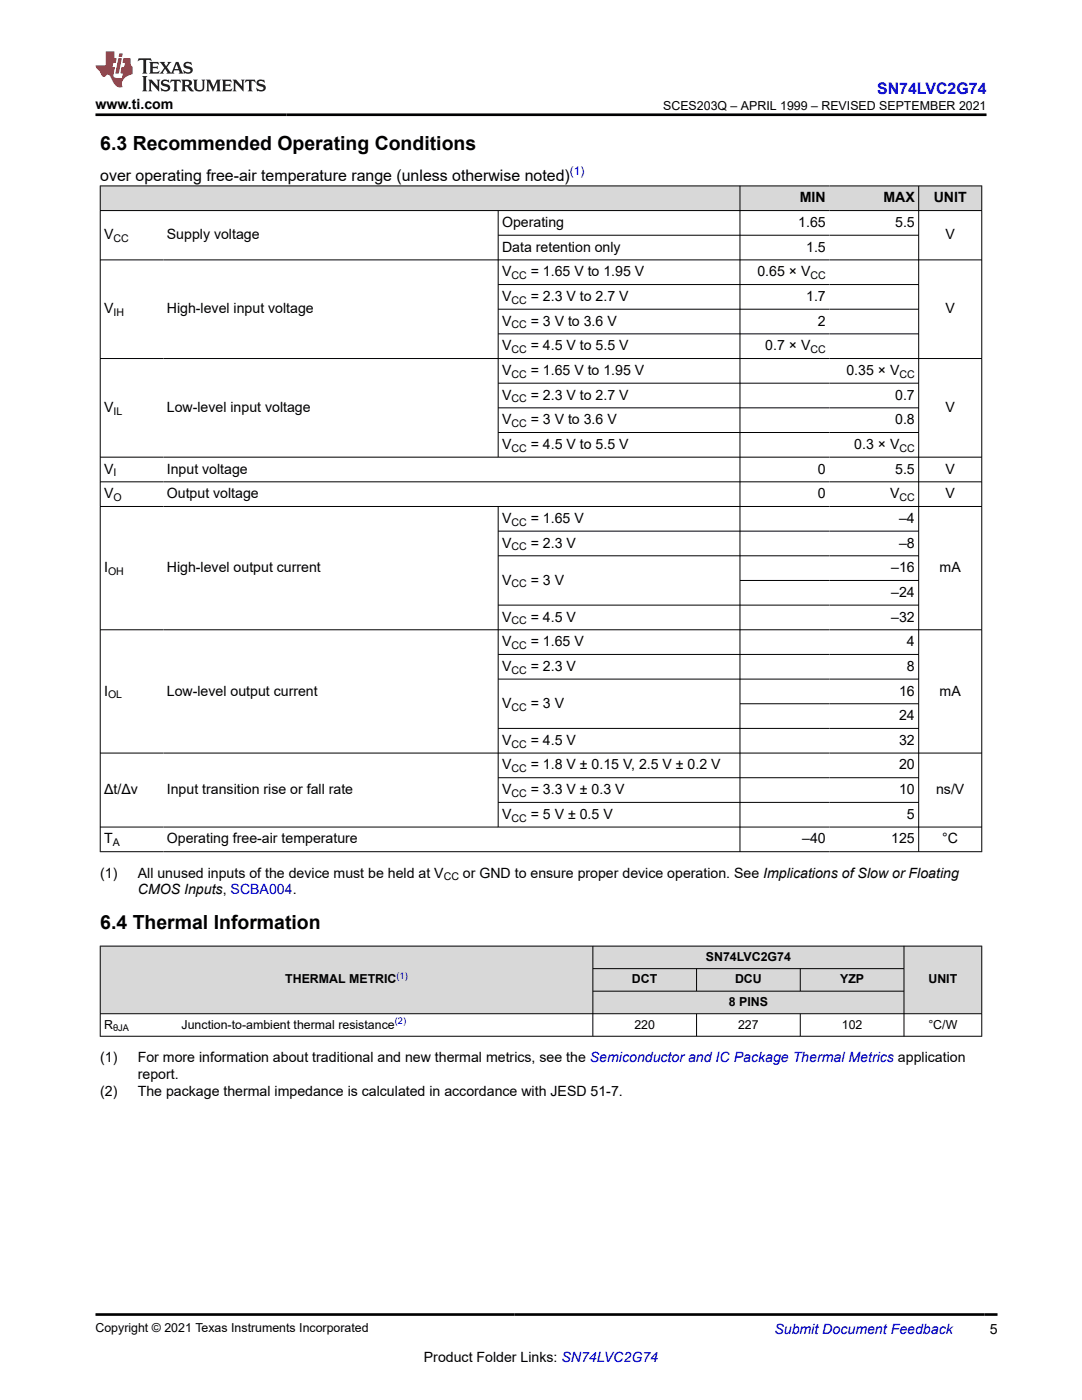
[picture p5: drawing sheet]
<svg xmlns="http://www.w3.org/2000/svg" width="216mm" height="279mm" viewBox="0 0 216 279" stroke-linecap="round" stroke-linejoin="round" font-family="sans-serif">
<defs><g id="words">
<g font-size="3.9">
<text x="20" y="29.9">6.3 Recommended Operating Conditions</text>
<text x="20" y="185.5">6.4 Thermal Information</text>
</g>
<text font-size="3.2" fill="#00f" x="175" y="18.7">SN74LVC2G74</text>
<text font-size="3.2" x="20" y="36.1">over operating free-air temperature range (unless otherwise noted)</text>
<g font-size="2.8">
<text x="19" y="21.8">www.ti.com</text>
<text x="159.6" y="40.4">MIN</text>
<text x="176.3" y="40.4">MAX</text>
<text x="186.3" y="40.4">UNIT</text>
<text x="20.8" y="47.8">V</text>
<text x="33.3" y="47.8">Supply voltage</text>
<text x="100.2" y="45.3">Operating</text>
<text x="159.3" y="45.3">1.65</text>
<text x="178.6" y="45.3">5.5</text>
<text x="188.7" y="47.8">V</text>
<text x="100.2" y="50.2">Data retention only</text>
<text x="160.9" y="50.2">1.5</text>
<text x="100.2" y="55.1">V</text>
<text x="105.9" y="55.1">= 1.65 V to 1.95 V</text>
<text x="151.1" y="55.1">0.65 × V</text>
<text x="20.8" y="62.5">V</text>
<text x="33.3" y="62.5">High-level input voltage</text>
<text x="100.2" y="60.1">V</text>
<text x="100.2" y="65">V</text>
<text x="105.9" y="60.1">= 2.3 V to 2.7 V</text>
<text x="105.9" y="65">= 3 V to 3.6 V</text>
<text x="160.9" y="60.1">1.7</text>
<text x="163.2" y="65">2</text>
<text x="188.7" y="62.5">V</text>
<text x="100.2" y="69.9">V</text>
<text x="105.9" y="69.9">= 4.5 V to 5.5 V</text>
<text x="152.7" y="69.9">0.7 × V</text>
<text x="100.2" y="74.8">V</text>
<text x="105.9" y="74.8">= 1.65 V to 1.95 V</text>
<text x="168.9" y="74.8">0.35 × V</text>
<text x="20.8" y="82.2">V</text>
<text x="33.3" y="82.2">Low-level input voltage</text>
<text x="100.2" y="79.7">V</text>
<text x="105.9" y="79.7">= 2.3 V to 2.7 V</text>
<text x="178.6" y="79.7">0.7</text>
<text x="188.7" y="82.2">V</text>
<text x="100.2" y="84.7">V</text>
<text x="100.2" y="89.6">V</text>
<text x="105.9" y="84.7">= 3 V to 3.6 V</text>
<text x="105.9" y="89.6">= 4.5 V to 5.5 V</text>
<text x="170.5" y="89.6">0.3 × V</text>
<text x="178.6" y="84.7">0.8</text>
<text x="20.8" y="94.5">V</text>
<text x="33.3" y="94.5">Input voltage</text>
<text x="163.2" y="94.5">0</text>
<text x="178.6" y="94.5">5.5</text>
<text x="188.7" y="94.5">V</text>
<text x="20.8" y="99.4">V</text>
<text x="33.3" y="99.4">Output voltage</text>
<text x="163.2" y="99.4">0</text>
<text x="177.6" y="99.4">V</text>
<text x="188.7" y="99.4">V</text>
<text x="100.2" y="104.4">V</text>
<text x="105.9" y="104.4">= 1.65 V</text>
<text x="179.4" y="104.4">–4</text>
<text x="100.2" y="109.3">V</text>
<text x="105.9" y="109.3">= 2.3 V</text>
<text x="179.4" y="109.3">–8</text>
<text x="20.8" y="114.2">I</text>
<text x="33.3" y="114.2">High-level output current</text>
<text x="100.2" y="116.7">V</text>
<text x="105.9" y="116.7">= 3 V</text>
<text x="177.8" y="114.2">–16</text>
<text x="177.8" y="119.1">–24</text>
<text x="187.5" y="114.2">mA</text>
<text x="100.2" y="124">V</text>
<text x="105.9" y="124">= 4.5 V</text>
<text x="177.8" y="124">–32</text>
<text x="100.2" y="129">V</text>
<text x="105.9" y="129">= 1.65 V</text>
<text x="181" y="129">4</text>
<text x="100.2" y="133.9">V</text>
<text x="105.9" y="133.9">= 2.3 V</text>
<text x="181" y="133.9">8</text>
<text x="20.8" y="138.8">I</text>
<text x="33.3" y="138.8">Low-level output current</text>
<text x="100.2" y="141.3">V</text>
<text x="105.9" y="141.3">= 3 V</text>
<text x="179.4" y="138.8">16</text>
<text x="179.4" y="143.7">24</text>
<text x="187.5" y="138.8">mA</text>
<text x="100.2" y="148.6">V</text>
<text x="105.9" y="148.6">= 4.5 V</text>
<text x="179.4" y="148.6">32</text>
<text x="100.2" y="153.6">V</text>
<text x="105.9" y="153.6">= 1.8 V ± 0.15 V, 2.5 V ± 0.2 V</text>
<text x="179.4" y="153.6">20</text>
<text x="20.8" y="158.5">Δt/Δv</text>
<text x="33.3" y="158.5">Input transition rise or fall rate</text>
<text x="100.2" y="158.5">V</text>
<text x="105.9" y="158.5">= 3.3 V ± 0.3 V</text>
<text x="179.4" y="158.5">10</text>
<text x="186.8" y="158.5">ns/V</text>
<text x="100.2" y="163.4">V</text>
<text x="105.9" y="163.4">= 5 V ± 0.5 V</text>
<text x="181" y="163.4">5</text>
<text x="20.8" y="168.3">T</text>
<text x="33.3" y="168.3">Operating free-air temperature</text>
<text x="160.1" y="168.3">–40</text>
<text x="177.8" y="168.3">125</text>
<text x="188" y="168.3">°C</text>
<text x="20" y="175.1">(1)</text>
<text x="27.5" y="175.1">All unused inputs of the device must be held at V</text>
<text x="27.5" y="178.5">CMOS Inputs, SCBA004.</text>
<text x="92.4" y="175.1">or GND to ensure proper device operation. See Implications of Slow or Floating</text>
<text x="20" y="212">(1)</text>
<text x="27.5" y="215.3">report.</text>
<text x="27.5" y="212">For more information about traditional and new thermal metrics, see the Semiconductor and IC Package Thermal Metrics application</text>
<text x="20" y="218.7">(2)</text>
<text x="27.5" y="218.7">The package thermal impedance is calculated in accordance with JESD 51-7.</text>
<text x="197.5" y="266.1">5</text>
<text x="84.6" y="271.7">Product Folder Links: SN74LVC2G74</text>
</g>
<text font-size="2.8" fill="#00f" x="154.5" y="266.2">Submit Document Feedback</text>
<g font-size="2.5">
<text x="132.3" y="21.9">SCES203Q – APRIL 1999 – REVISED SEPTEMBER 2021</text>
<text x="140.9" y="191.8">SN74LVC2G74</text>
<text x="56.9" y="196.3">THERMAL METRIC</text>
<text x="126.1" y="196.3">DCT</text>
<text x="146.7" y="196.3">DCU</text>
<text x="167.6" y="196.3">YZP</text>
<text x="185.3" y="196.3">UNIT</text>
<text x="145.4" y="200.8">8 PINS</text>
<text x="20.8" y="205.3">R</text>
<text x="36.2" y="205.3">Junction-to-ambient thermal resistance</text>
<text x="126.6" y="205.3">220</text>
<text x="147.3" y="205.3">227</text>
<text x="168" y="205.3">102</text>
<text x="185.2" y="205.3">°C/W</text>
<text x="19" y="265.9">Copyright © 2021 Texas Instruments Incorporated</text>
</g>
<text font-size="2.4" fill="#00f" x="113.7" y="35">(1)</text>
<g font-size="2.1">
<text x="22.6" y="48.3">CC</text>
<text x="102.1" y="55.7">CC</text>
<text x="161.7" y="55.7">CC</text>
<text x="22.6" y="63.1">IH</text>
<text x="102.1" y="60.6">CC</text>
<text x="102.1" y="65.5">CC</text>
<text x="102.1" y="70.5">CC</text>
<text x="161.7" y="70.5">CC</text>
<text x="102.1" y="75.4">CC</text>
<text x="179.5" y="75.4">CC</text>
<text x="22.6" y="82.8">IL</text>
<text x="102.1" y="80.3">CC</text>
<text x="102.1" y="85.2">CC</text>
<text x="22.6" y="95.1">I</text>
<text x="102.1" y="90.2">CC</text>
<text x="179.5" y="90.2">CC</text>
<text x="22.6" y="100">O</text>
<text x="179.5" y="100">CC</text>
<text x="102.1" y="104.9">CC</text>
<text x="102.1" y="109.8">CC</text>
<text x="21.6" y="114.8">OH</text>
<text x="102.1" y="117.2">CC</text>
<text x="102.1" y="124.6">CC</text>
<text x="102.1" y="129.5">CC</text>
<text x="102.1" y="134.4">CC</text>
<text x="21.6" y="139.4">OL</text>
<text x="102.1" y="141.8">CC</text>
<text x="102.1" y="149.2">CC</text>
<text x="102.1" y="154.1">CC</text>
<text x="102.1" y="159.1">CC</text>
<text x="102.1" y="164">CC</text>
<text x="22.5" y="168.9">A</text>
<text x="88.5" y="175.7">CC</text>
</g>
<g font-size="1.9" fill="#00f">
<text x="79.1" y="195.5">(1)</text>
<text x="78.8" y="204.4">(2)</text>
</g>
<text font-size="1.9" x="22.6" y="205.8">θJA</text>
</g></defs>
<g fill="#d8d8d8">
<path d="M20 37.1h175.9v4.9h-175.9z" fill-rule="evenodd"/>
<path d="M20.1 37.2h127.5v4.8h-127.5z" fill-rule="evenodd"/>
<path d="M147.7 37.2h17.8v4.8h-17.8z" fill-rule="evenodd"/>
<path d="M165.5 37.2h17.8v4.8h-17.8z" fill-rule="evenodd"/>
<path d="M183.4 37.2h12.4v4.8h-12.4z" fill-rule="evenodd"/>
</g>
<g fill="none" stroke="#000" stroke-width=".2">
<path d="M19.9 37.1h176.1M20 37v133M147.7 37v133M183.3 37v133M195.9 37v133M19.9 42h176.1M19.9 51.9h176.1M99.4 42v49.3M99.4 46.9h84M99.4 56.8h84M19.9 71.6h176.1M99.4 61.7h84"/>
<path d="M99.4 66.6h84M99.4 76.5h84M19.9 91.2h176.1M19.9 96.2h176.1M99.4 81.4h84M99.4 86.3h84M19.9 101.1h176.1M99.4 101.1v64M99.4 106h84M99.4 110.9h84M147.7 115.8h35.7M19.9 125.7h176.1"/>
<path d="M99.4 130.6h84M99.4 135.5h84M183.4 120.8h-84M19.9 150.3h176.1M99.4 155.2h84M147.7 140.4h35.7M183.4 145.4h-84M19.9 165.1h176.1M19.9 170h176.1M99.4 160.1h84"/>
</g>
<g fill="#d8d8d8">
<path d="M20 188.8h175.9v4.5h-175.9z" fill-rule="evenodd"/>
<path d="M20.1 188.9h98.1v13.3h-98.1z" fill-rule="evenodd"/>
<path d="M118.4 188.9h61.9v4.4h-61.9z" fill-rule="evenodd"/>
<path d="M180.4 188.9h15.4v13.3h-15.4z" fill-rule="evenodd"/>
<path d="M118.4 193.4h20.5v4.3h-20.5z" fill-rule="evenodd"/>
<path d="M139.1 193.4h20.5v4.3h-20.5z" fill-rule="evenodd"/>
<path d="M159.7 193.4h20.6v4.3h-20.6z" fill-rule="evenodd"/>
<path d="M118.4 197.9h61.9v4.3h-61.9z" fill-rule="evenodd"/>
</g>
<g fill="none" stroke="#000" stroke-width=".2">
<path d="M19.9 188.8h176.1M20 188.8v18.1M118.3 188.8v18.1M118.3 193.3h62.1M118.3 197.8h62.1M139 193.3v4.6M159.7 193.3v4.6M180.4 188.8v18.1M195.9 188.8v18.1M19.9 202.3h176.1M19.9 206.8h176.1M139 202.3v4.6"/>
<path d="M159.7 202.3v4.6"/>
</g>
<path d="M27.7 11.6l-.2 .6 .5-.2h.6v.1v2.2l-.2 .4h1l-.2-.4v-2.2v-.1h.5l.5 .2-.1-.6zM29.8 12.4l.2 .3v1.6l-.2 .4h1.9l.1-.6a1.08 1.08 0 0 1-1.3 .2v-.7h.6l.4 .2v-.7l-.4 .2h-.6v-.5l.2-.2a1 1 0 0 1 1 .3l-.1-.5zM31.8 12.4l1 1.1-1 1.2h.9l-.2-.2 .4-.8 .5 .8-.2 .2h1.6l-.2-.2 .1-.5h1l.1 .5-.1 .2h.9l-.2-.4-.8-1.9h-.5l-1 2.1-.8-1.1 .9-1h-.8l.2 .2-.5 .6-.3-.6 .1-.2zM35.2 12.8l.4 1h-.8zM36.8 12.5a.65 .65 0 0 0-.2 .7 .65 .65 0 0 0 .6 .5l.7 .1 .1 .3a.79 .79 0 0 1-.7 .4 .79 .79 0 0 1-.7-.5l.1 .7 .2-.1a.93 .93 0 0 0 1.1 0 .93 .93 0 0 0 .4-.9 1.46 1.46 0 0 0-1.2-.6l-.1-.3a1.09 1.09 0 0 1 1.2 .2l-.2-.6-.1 .1-.6-.2zM28.4 15.2l.2 .4v2.2l-.2 .4h1l-.2-.4v-2.2l.2-.4zM29.6 15.9l.2 .4v1.5l-.2 .4h.8l-.3-.4v-1.3l1.7 1.8v-2l.2-.4h-.8l.2 .2 .1 1.1-1.2-1.3zM32.3 16a.65 .65 0 0 0-.2 .8 .65 .65 0 0 0 .7 .4l.6 .2 .1 .2a.79 .79 0 0 1-.7 .4 .79 .79 0 0 1-.7-.5l.1 .7 .2-.1a.93 .93 0 0 0 1.1 .1 .93 .93 0 0 0 .4-1 1.46 1.46 0 0 0-1.2-.5l-.1-.4a1.09 1.09 0 0 1 1.2 .2l-.2-.6-.1 .1-.6-.1zM34.1 15.9l-.1 .6a.63 .63 0 0 1 .7-.3l.1 1.6-.3 .4h1l-.2-.4v-1.6a.66 .66 0 0 1 .8 .3l-.1-.6zM36.2 15.9l.2 .4v1.5l-.2 .4h.9l-.2-.2v-.7h.5l.1 .2a.79 .79 0 0 0 1.2 .6l-1-.9a.61 .61 0 0 0 .6-.6 .61 .61 0 0 0-.5-.7zM36.9 16.2h.2a.47 .47 0 0 1 .5 .1 .47 .47 0 0 1 .1 .5l-.2 .1-.6 .1zM38.5 15.9l.2 .2a2.27 2.27 0 0 0 .4 2 1.04 1.04 0 0 0 1.7-.7v-1.3l.2-.2h-.8l.2 .4v1.1a.6 .6 0 0 1-.6 .6 .6 .6 0 0 1-.6-.6v-1.1l.3-.4zM41.1 15.9l.2 .4v1.5l-.2 .4h.7l-.2-.4v-1.4l.9 1.9 .8-1.9v1.4l-.2 .4h1l-.3-.4v-1.5l.3-.4h-.8l-.7 1.5-.7-1.5zM44.3 15.9l.2 .4v1.5l-.2 .4h1.9l.1-.6a1.09 1.09 0 0 1-1.3 .2v-.7h.6l.4 .2v-.6l-.4 .2h-.6v-.6l.2-.1a1.01 1.01 0 0 1 1 .3l-.1-.6zM46.4 15.9l.3 .4v1.5l-.3 .4h.8l-.2-.4v-1.3l1.6 1.8v-2l.2-.4h-.7l.2 .2v1.1l-1.2-1.3zM49 15.9l-.1 .6a.63 .63 0 0 1 .8-.3v1.6l-.3 .4h1l-.2-.4v-1.6a.66 .66 0 0 1 .8 .3l-.1-.6zM51.4 16a.65 .65 0 0 0-.2 .8 .65 .65 0 0 0 .6 .4l.6 .2 .2 .2a.79 .79 0 0 1-.8 .4 .79 .79 0 0 1-.6-.5l.1 .7 .2-.1a.93 .93 0 0 0 1 .1 .93 .93 0 0 0 .5-1 1.46 1.46 0 0 0-1.3-.5l-.1-.4a1.09 1.09 0 0 1 1.3 .2l-.2-.6-.2 .1-.5-.1z" fill="#231f20"/>
<path d="M21.1 10.3v2.7h-2.1l.1 .4 .9 1a.95 .95 0 0 0 .9 .9 .59 .59 0 0 1 .6-.4 .59 .59 0 0 1 .5 .3l.4 .8a1.59 1.59 0 0 0 2.1 1.4 1.61 1.61 0 0 1 1-2.3l1-.3-.1-1.5a1.59 1.59 0 0 1-.4-1.7h-1.4l-.2 .9h.5l-.1 .9h-.5l-.2 .9v.3l.4 .1-.2 .9h-.6a.73 .73 0 0 1-1.1-.7l.3-1.5h-.5l.2-.9h.5l.2-.9h-.5v-1.3zM23.6 11.6l-.6 3.1h.7l.6-3.1zM23.8 10.7l-.1 .6h.7l.1-.6z" fill="#ed1c24"/>
<path d="M19 22.9h177.8M19.1 262.3h179.9" fill="none" stroke="#000" stroke-width=".53"/>
<use href="#words"/>
</svg>
